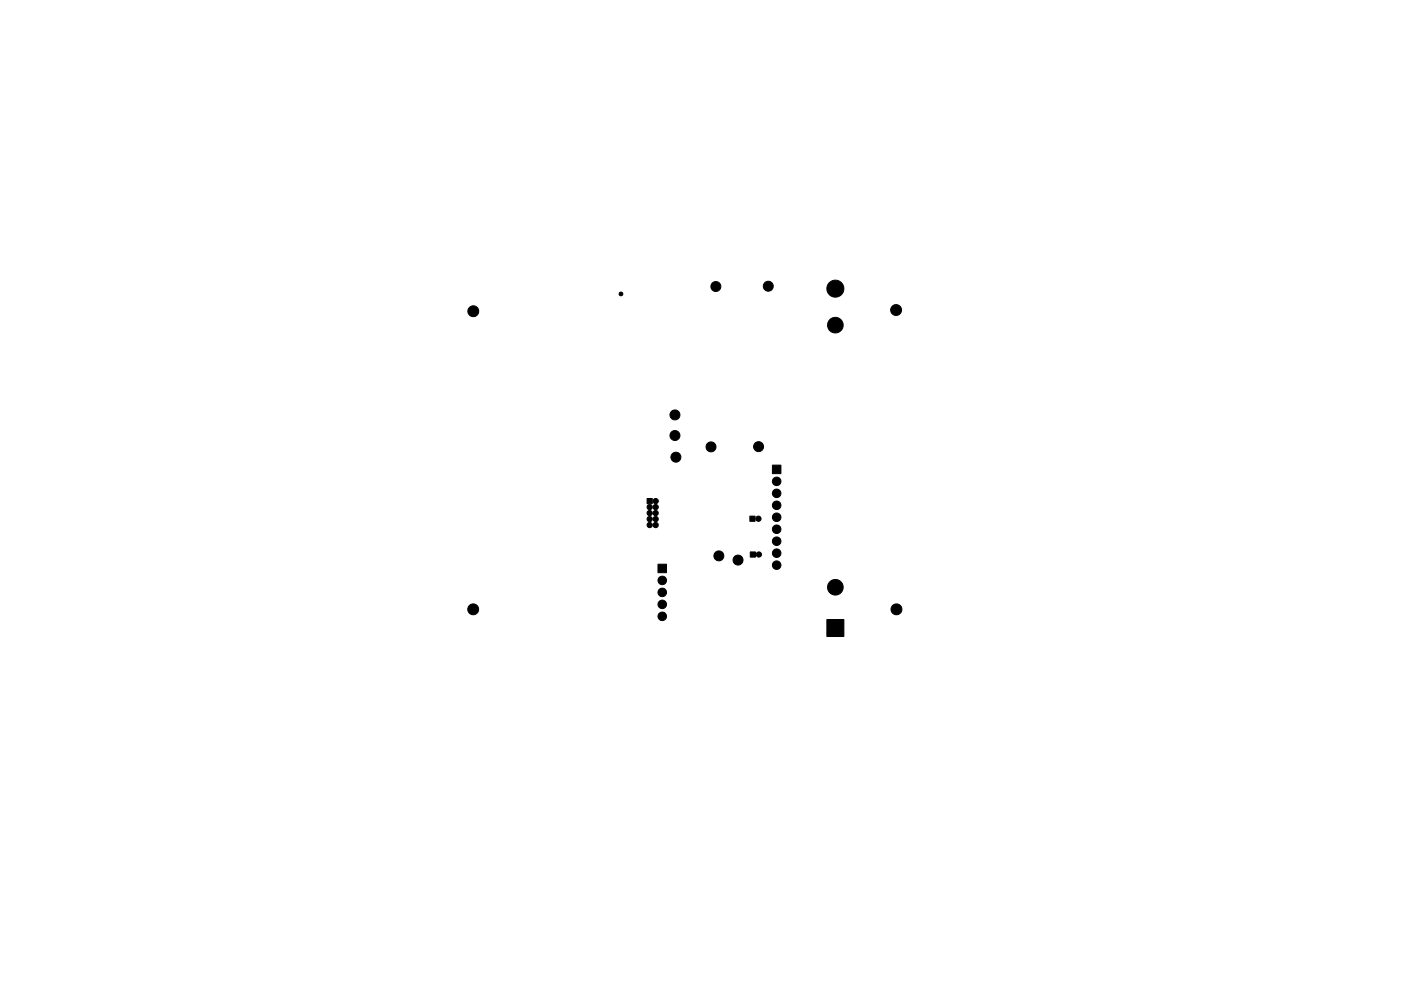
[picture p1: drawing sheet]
<svg xmlns="http://www.w3.org/2000/svg" width="297mm" height="210mm" viewBox="0 0 297 210" stroke-linecap="round" stroke-linejoin="round" font-family="sans-serif">
<g fill="#000" stroke="#000" stroke-width=".21">
<path d="M163.8 98.7h1.8v1.8h-1.8zM137.2 105.8h1.1v1.1h-1.1zM139.5 119.7h1.8v1.8h-1.8zM159 109.5h1.1v1.1h-1.1zM159.1 117.1h1.1v1.1h-1.1zM175.3 131.5h3.6v3.5h-3.6z"/>
<circle cx="100.4" cy="66" r="1.16"/>
<circle cx="131.7" cy="62.4" r=".4"/>
<circle cx="151.8" cy="60.8" r="1.05"/>
<circle cx="162.9" cy="60.7" r="1.05"/>
<circle cx="177.1" cy="61.2" r="1.8"/>
<circle cx="177.1" cy="69" r="1.65"/>
<circle cx="190" cy="65.8" r="1.16"/>
<circle cx="143.1" cy="88" r="1.05"/>
<circle cx="143.1" cy="92.4" r="1.05"/>
<circle cx="143.3" cy="97" r="1.05"/>
<circle cx="150.7" cy="94.8" r="1.05"/>
<circle cx="160.8" cy="94.8" r="1.05"/>
<circle cx="137.7" cy="108.9" r=".55"/>
<circle cx="137.7" cy="107.6" r=".55"/>
<circle cx="137.7" cy="111.4" r=".55"/>
<circle cx="137.7" cy="110.1" r=".55"/>
<circle cx="139" cy="110.1" r=".55"/>
<circle cx="139" cy="108.9" r=".55"/>
<circle cx="139" cy="107.6" r=".55"/>
<circle cx="139" cy="111.4" r=".55"/>
<circle cx="139" cy="106.3" r=".55"/>
<circle cx="152.4" cy="117.9" r="1.05"/>
<circle cx="156.5" cy="118.8" r="1.05"/>
<circle cx="160.8" cy="110.1" r=".55"/>
<circle cx="160.9" cy="117.6" r=".55"/>
<circle cx="164.7" cy="119.9" r=".9"/>
<circle cx="164.7" cy="117.4" r=".9"/>
<circle cx="164.7" cy="112.3" r=".9"/>
<circle cx="164.7" cy="109.7" r=".9"/>
<circle cx="164.7" cy="114.8" r=".9"/>
<circle cx="164.7" cy="104.7" r=".9"/>
<circle cx="164.7" cy="102.1" r=".9"/>
<circle cx="164.7" cy="107.2" r=".9"/>
<circle cx="100.3" cy="129.3" r="1.16"/>
<circle cx="140.4" cy="128.2" r=".9"/>
<circle cx="140.4" cy="130.8" r=".9"/>
<circle cx="140.4" cy="123.1" r=".9"/>
<circle cx="140.4" cy="125.7" r=".9"/>
<circle cx="177.1" cy="124.6" r="1.65"/>
<circle cx="190.1" cy="129.3" r="1.16"/>
</g>
</svg>
